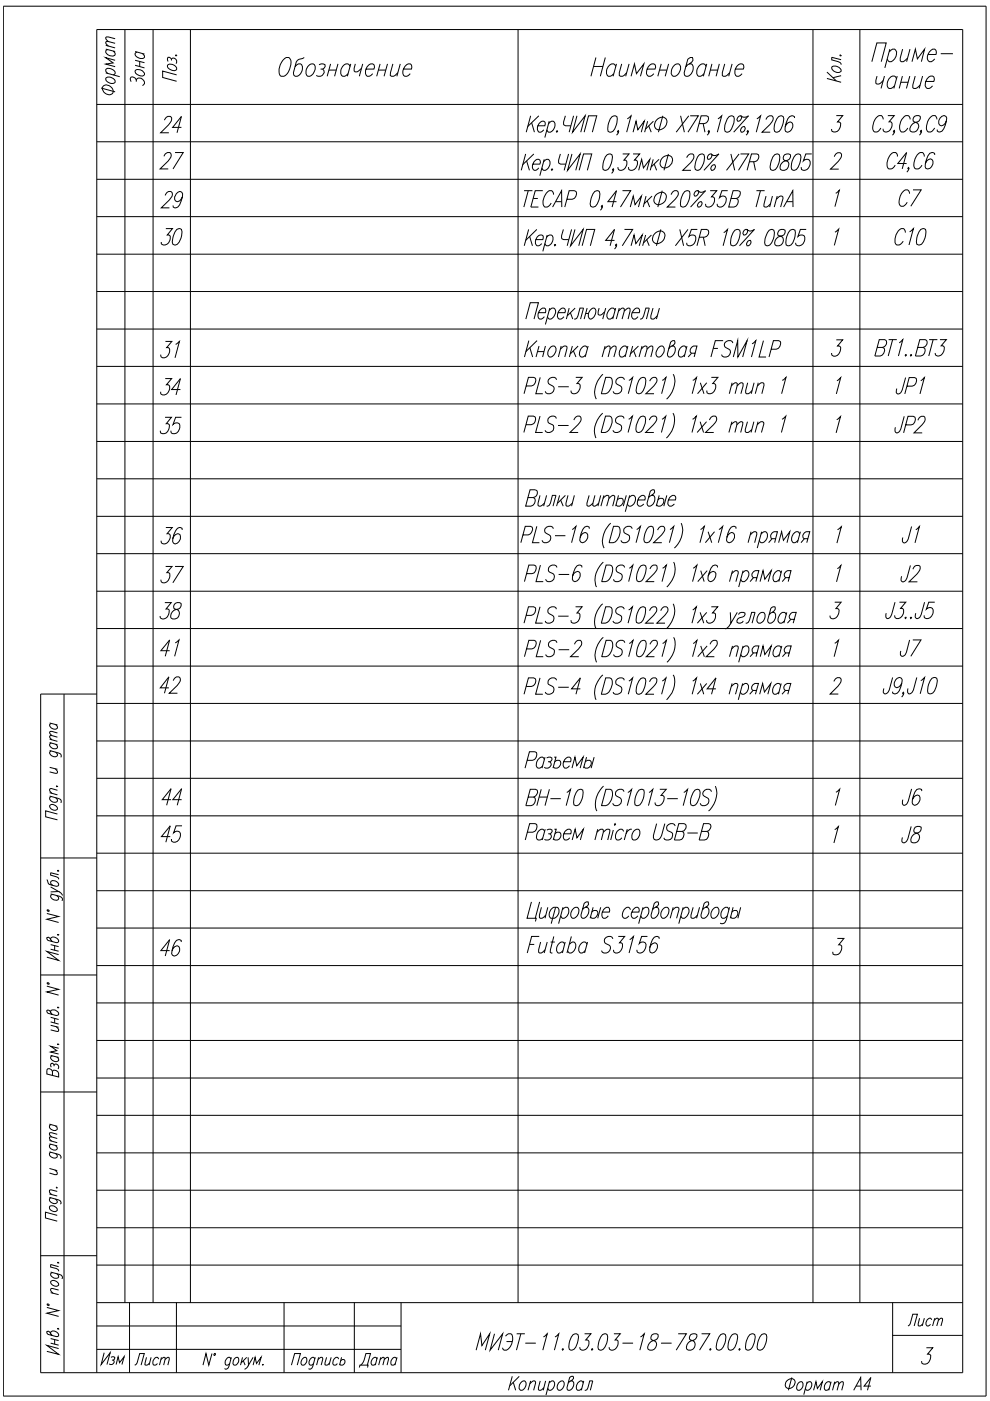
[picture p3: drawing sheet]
<svg xmlns="http://www.w3.org/2000/svg" width="210mm" height="297mm" viewBox="0 0 210 297" stroke-linecap="round" stroke-linejoin="round" font-family="sans-serif">
<defs><g id="words">
<g font-size="7.5">
<text x="57.9" y="17.3">Обозначение</text>
<text x="124.2" y="17.3">Наименование</text>
</g>
<g font-size="7.1">
<text x="32.8" y="29.3">24</text>
<text x="32.8" y="37">27</text>
<text x="32.8" y="53.3">30</text>
<text x="188.4" y="53.3">C10</text>
<text x="32.8" y="77.3">31</text>
<text x="110.1" y="76.9">Кнопка тактовая FSM1LP</text>
<text x="32.8" y="85">34</text>
<text x="188.7" y="84.7">JP1</text>
<text x="32.8" y="93.1">35</text>
<text x="188.4" y="93.1">JP2</text>
<text x="190.1" y="116.4">J1</text>
<text x="32.8" y="124.9">37</text>
<text x="189.8" y="124.5">J2</text>
<text x="32.8" y="140.4">41</text>
<text x="189.8" y="140.4">J7</text>
<text x="32.8" y="148.2">42</text>
<text x="33.2" y="171.8">44</text>
<text x="33.2" y="179.9">45</text>
<text x="190.1" y="179.9">J8</text>
<text x="32.8" y="203.9">46</text>
</g>
<g font-size="6.6">
<text x="32.8" y="45.2">29</text>
<text x="189.4" y="44.8">C7</text>
<text x="32.8" y="116.4">36</text>
<text x="32.8" y="132.3">38</text>
<text x="190.1" y="171.8">J6</text>
</g>
<g font-size="6.2">
<text x="31.4" y="19.4" transform="rotate(-90 31.4 19.4)">Зона</text>
<text x="184.5" y="20.1">чание</text>
<text x="20.1" y="290.7">Изм</text>
<text x="74.8" y="291">Дата</text>
</g>
<g font-size="5.7">
<text x="191.2" y="282.2">Лист</text>
<text x="27.2" y="290.7">Лист</text>
</g>
</g></defs>
<g fill="none" stroke="#000" stroke-width=".21">
<path d="M26.5 6.3v269.9M32.5 6.3v269.9M40.4 6.3v269.9M109.8 6.3v269.9M172.4 6.3v269.9M182.3 6.3v269.9M20.5 38h183.6M20.5 30.1h183.6M20.5 22.1h183.6M20.5 53.9h183.6M20.5 45.9h183.6M20.5 77.7h183.6"/>
<path d="M20.5 69.8h183.6M20.5 61.8h183.6M20.5 93.6h183.6M20.5 85.6h183.6M20.5 117.4h183.6M20.5 109.5h183.6M20.5 101.5h183.6M20.5 133.3h183.6M20.5 125.3h183.6M13.6 147.2v143.8M20.5 157.1h183.6M20.5 149.1h183.6"/>
<path d="M20.5 141.2h183.6M20.5 147.2h-11.9v143.8h195.5v-284.7h-183.6v284.7M20.5 173h183.6M20.5 165h183.6M8.6 181.9h11.9M20.5 196.8h183.6M20.5 188.8h183.6M20.5 180.9h183.6M8.6 206.7h11.9M20.5 212.6h183.6M20.5 204.7h183.6M8.6 231.5h11.9"/>
<path d="M20.5 236.5h183.6M20.5 228.6h183.6M20.5 220.6h183.6M20.5 252.3h183.6M20.5 244.4h183.6M8.6 266.2h11.9M20.5 276.2h183.6M20.5 268.2h183.6M20.5 260.3h183.6M27.5 276.2v14.8M37.4 276.2v14.8M60.2 276.2v14.8"/>
<path d="M75.1 276.2v14.8M85 276.2v14.8M189.3 276.2v14.8M20.5 286.1h64.5M189.3 283.1h14.8"/>
</g>
<path d="M.7 1.3h208.4v294.7h-208.4zM20.5 281.1h64.5" fill="none" stroke="#000" stroke-width=".21"/>
<g fill="none" stroke="#000" stroke-width=".21">
<path d="M21.4 18.7l3 .8M21.9 18.3a1.33 1.33 0 0 1 1.5 0 1.33 1.33 0 0 1 .5 1.5 1.31 1.31 0 0 1-1.6 0 1.31 1.31 0 0 1-.4-1.5zM22.4 16.6a1.27 1.27 0 0 1 2 .8 1.27 1.27 0 0 1-2-.8zM22.4 15.5l3 .8M22.4 10.4l2 .5M22.4 9.6l2 .6M22.8 15.6l-.4-.5v-.3a1.27 1.27 0 0 1 2 .8l-.4 .3M22.8 10.5l-.4 .3a1.23 1.23 0 0 0 2 .8v-.3l-.4-.5M24.4 12.8l-2-.6 1.6 1.1-1.6 .3 2 .5M24.4 9.2l-1.9-.4-.1 .3 .6 .7M24.4 8.2l-1.9-.4-.1 .4 .6 .6M35.6 13.7a1.3 1.3 0 0 1 1.9 1 1.25 1.25 0 0 1-2-.8z"/>
<path d="M36.4 12.5a.69 .69 0 0 1 .9 .1 .69 .69 0 0 1 0 .9M36.4 12.8a.61 .61 0 0 0-.8-.7l-.1 .3 .1 .6M37.2 11.7l.3 .1zM37.5 15.9l-3-.8v1.3l3 .8M175.3 15.3l2 1.8M175.3 16.6l3 .8M176.5 14.1a1.38 1.38 0 0 1 1.8 1 1.27 1.27 0 0 1-2-.8zM178 11.7l.2-.1 .1 .2zM178.3 12.7l-2-.6v.6l1.9 .6 .1 .4M178.3 16l-1.7 .5M184.9 13.1l1-4h2l-1.1 4M188.5 11l.8-.6h.4a1.66 1.66 0 0 1-.4 2.5l-.3 .2h-.5l-.4-.6"/>
<path d="M188.7 10.4l-1.1 4M191.4 10.4l-.5 1.9v.6l.2 .2h.4l.9-.8M192.9 10.4l-.7 2.7M193.4 13.1l.7-2.7 .4 2.1 1.5-2.1-.6 2.7M196.8 11.6h1.6a.73 .73 0 0 0 .1-.8 .73 .73 0 0 0-.7-.4 1.92 1.92 0 0 0-1 2.5l.2 .2h.5l.7-.6M199.5 11.4h2.5M10.5 159.1l2.3 .7 .2 .3-.1 .5M10.5 157.4l1.7 .5M10.5 156.7l1.7 .5M10.5 153.3l1.7 .4M10.9 159.2l-.4 .3a1.01 1.01 0 0 0 1.7 .7v-.3l-.4-.4M10.9 157.5l-.2 .1a.86 .86 0 0 0 .2 1 .86 .86 0 0 0 .9 .2l.4-.3v-.3l-.4-.4"/>
<path d="M10.9 153.4l-.4 .2a1.01 1.01 0 0 0 1.7 .7v-.2l-.4-.5M12.2 156.3l-1.5-.3-.2 .3 .5 .5M12.2 155.4l-1.5-.3-.2 .3 .5 .6M10.5 168.8l2.3 .7 .2 .3-.1 .4M10.5 168.1l1.7 .4M10.5 162.7l1.7 .4M10.7 170.7a1.08 1.08 0 0 1 1.5 .8 1.01 1.01 0 0 1-1.7-.7zM10.9 168.9l-.2 .1a.86 .86 0 0 0 .2 .9 .86 .86 0 0 0 .9 .2l.4-.3v-.2l-.4-.5M11.7 163l.5 .5-.1 .5-1.6-.3M11.9 166.7l.3 .1zM12.2 172.6l-2.5-.7v1.3l2.5 .6M12.2 167.6l-1.5-.4-.2 .4 .5 .6"/>
<path d="M9.9 193.7l2.5 .6-2.5 .6 2.5 .7M9.9 186.5l.4 .9 .2 .1 1.4 .4 .5-.2a1.02 1.02 0 0 0-.6-.9 1.02 1.02 0 0 0-1.1 .2v.2l.4 .5M10.1 192.9l.3 .1v.2l-.3-.1zM10.7 199.2v-.3a1.05 1.05 0 0 1 1.7 .7l-.5 .3-1.7-.5-.3-.3 .2-.3a.78 .78 0 0 1 .8 .6l.2 .2M10.7 189.5l2.3 .7 .2 .3-.1 .5M10.7 188l1.7 1-1.7 .1M11.1 189.7l-.4 .2a1.02 1.02 0 0 0 .7 .9 1.02 1.02 0 0 0 1-.2v-.3l-.3-.4M12.2 198.2h.2zM12.2 184.6l.2 .1zM12.4 189l.5 .3 .3 .6M12.4 185.5l-1.7-.5v.5l1.6 .6 .1 .3M9.9 209.1l2.5 .7-2.5 .5 2.5 .7"/>
<path d="M10.1 208.4h.3v.3l-.3-.1zM10.7 214.6v-.2a1.02 1.02 0 0 1 1.1-.2 1.02 1.02 0 0 1 .6 .9l-.5 .2-1.7-.5-.3-.3 .2-.3a.77 .77 0 0 1 .8 .6l.2 .3M10.7 217.4l1.7 .4M10.7 215.7l1.7 .5M10.7 216.7l1.7 .4M10.7 200.3l1.7 .4M10.7 201.3l1.7 .4M11.6 200.5v1M11.6 215.9v1M11.9 217.7l.5 .6-.1 .4-1.6-.3M12.2 213.6l.2 .1zM12.4 202.4l-2.5-.7 2.5 1.9-2.5-.7"/>
<path d="M10.5 238.3l1.6 .5M10.7 223.8l1.7 .4M10.8 238.5h-.2a.95 .95 0 0 0 .4 1 .95 .95 0 0 0 1.1-.1v-.3l-.3-.4M11.1 227.2l-.4-.5a.47 .47 0 0 0-.8 .2v.8l2.5 .6v-.7a.87 .87 0 0 0-1.2-.6l-.1 1M11.1 223.9l-.4 .2a1.05 1.05 0 0 0 1.7 .7v-.3l-.3-.4M11.5 225.8a.6 .6 0 0 1 .8 0 .6 .6 0 0 1 0 .9M11.5 226.1a.49 .49 0 0 0-.6-.6l-.2 .2 .2 .6M12.2 221.4h.2zM12.4 222.3l-1.7-.5 1.4 1-1.4 .3 1.7 .4M10.5 253.9l1.8 .5a.72 .72 0 0 1 .6 .7l-.1 .2M10.5 244.2l1.8 .5a.72 .72 0 0 1 .6 .8l-.1 .1M10.5 253.2l1.6 .4"/>
<path d="M10.5 247.7l1.6 .5M10.5 242.5l1.6 .5M10.5 241.8l1.6 .5M10.6 255.7a1.1 1.1 0 0 1 1.5 .9 .95 .95 0 0 1-1.1 .1 .95 .95 0 0 1-.4-1zM10.8 254l-.2 .1a.93 .93 0 0 0 .4 1 .93 .93 0 0 0 1.1-.2v-.2l-.3-.5M10.8 244.3l-.2 .1a.93 .93 0 0 0 .4 1 .93 .93 0 0 0 1.1-.1v-.3l-.3-.4M10.8 242.6l-.2 .1a.95 .95 0 0 0 .5 1 .95 .95 0 0 0 1-.1v-.3l-.3-.4M11.6 248.1l.5 .5-.1 .4-1.5-.3M11.9 251.8h.2zM12.1 257.7l-2.5-.7v1.2l2.5 .7M12.1 252.6l-1.5-.3-.1 .4 .5 .6M12.1 241.4l-1.5-.4v.6l.4 .3"/>
<path d="M12.1 240.5l-1.5-.3v.5l.4 .3M9.9 277.2l2.5 .7-2.5 .5 2.5 .7M10.1 276.5l.3 .1v.2l-.3-.1zM10.7 271.7a1.05 1.05 0 0 1 1.7 .8 1.05 1.05 0 0 1-1.7-.8zM10.7 269.7l1.9 .5a.72 .72 0 0 1 .6 .8l-.1 .1M10.7 274.1l1.7 .4M11.1 269.8l-.4 .2a1.02 1.02 0 0 0 .7 .9 1.02 1.02 0 0 0 1-.1v-.3l-.3-.5M12.2 267.7l.2 .1zM12.4 273.5l-1.5-.3-.2 .4 .5 .6M12.4 268.6l-1.7-.5v.5l1.2 .3 .4 .3 .1 .3M10.7 282.7v-.3a1.05 1.05 0 0 1 1.7 .8l-.1 .1-.4 .1-1.7-.5-.3-.3 .2-.3a.77 .77 0 0 1 .8 .7l.2 .2M10.7 283.8l1.7 .4"/>
<path d="M10.7 284.8l1.7 .4M11.6 284v1M12.2 281.7l.2 .1zM12.4 285.9l-2.5-.7 2.5 1.9-2.5-.6M44.9 287l-.6 2.4-.6-2.4-.7 2.4M45.4 287h.2l.1 .2-.2 .2zM49 288.2l-.3-.4a.99 .99 0 0 0-.9 .6 .99 .99 0 0 0 .2 1l.5-.1 .2-.2M49.1 287.8l-.6 1.9a.72 .72 0 0 1-.7 .6l-.2-.1M49.9 287.9l.5-.1a.93 .93 0 0 1 .1 1.1 .93 .93 0 0 1-1 .4l-.1-.2 .1-.6zM51.4 287.8l-.4 1.6M51.6 288.5l.4 .9M52.3 287.8l-1.2 1.2"/>
<path d="M52.6 287.8l.1 1.6 1-1.6M52.7 289.4l-.3 .5-.6 .4M53.7 289.4l.4-1.6 .3 1.3 1-1.3-.5 1.6M55.7 289.2l.1 .1-.1 .1zM61.8 289.4l.7-2.4h1.2l-.7 2.4M64.1 288.2l.4-.4h.3a.93 .93 0 0 1 .2 1.1 .93 .93 0 0 1-1 .4 1.03 1.03 0 0 1 .1-1.1zM66.7 288.2l-.2-.4a1.03 1.03 0 0 0-.7 1.6h.3l.4-.3M66.8 287.8l-.5 1.9a.72 .72 0 0 1-.7 .6l-.2-.1M67.4 288.2l.6-.4 .4 .1-.3 1.5M67.5 287.8l-.4 1.6M69.2 287.8l-.3 1.5 .4 .1 .6-.4M70.2 287.8l-.4 1.6"/>
<path d="M71.8 288.2l-.3-.4a.99 .99 0 0 0-.8 .6 .99 .99 0 0 0 .2 1l.4-.1 .2-.2M72.2 288.5a.49 .49 0 0 1 .7-.2 .49 .49 0 0 1 .2 .7 .61 .61 0 0 1-.5 .4 .61 .61 0 0 1-.6-.2M72.4 287.8l-.4 1.6M108.6 291.8l-.8 3M108.8 293.1l.5 1.7M110.1 291.8l-2 2M110.4 293.2l.5-.4h.3a1.23 1.23 0 0 1-.8 2 .82 .82 0 0 1-.3-1.2zM112.3 293.4l.8-.6 .4 .1-.4 1.9M112.5 292.8l-.5 2M114.5 292.8l-.3 1.8 .4 .2 .7-.6M115.7 292.8l-.5 2M116.4 293.2l.6-.4h.3a1.23 1.23 0 0 1-.9 2l-.3-.5"/>
<path d="M116.5 292.8l-.7 3M118.4 293.2l.6-.4h.3a1.23 1.23 0 0 1-.8 2 .98 .98 0 0 1-.1-1.6zM121 292.8h.3a1.19 1.19 0 0 1 .2 1.2 1.19 1.19 0 0 1-1 .8l-.3-.6 .6-2.1a.51 .51 0 0 1 .8-.2 1 1 0 0 1-.8 1l-.3 .3M123.7 293.2l-.4-.4a1.23 1.23 0 0 0-.8 2l.6-.2 .2-.3M123.8 292.8l-.5 2M124 294.8l.4-.2 .6-1.8h.7l-.5 2M166.8 292.8l.3-.2a.87 .87 0 0 1 .9-.3 .87 .87 0 0 1 .6 .8 1.25 1.25 0 0 1-1.9 1 1.06 1.06 0 0 1 .1-1.3zM167.9 292.1l-.7 2.7M169.2 293.3l.5-.4h.3a1.1 1.1 0 0 1 .2 1.2 1.1 1.1 0 0 1-1 .7 .73 .73 0 0 1-.2-1zM171.1 293.3l.4-.4h.3a1.1 1.1 0 0 1 .2 1.2 1.1 1.1 0 0 1-.9 .7l-.3-.4M171.1 292.9l-.7 2.8M172.5 294.8l.5-1.9 .3 1.5 1.1-1.5-.5 1.9"/>
<path d="M176.1 293.3l-.1-.2a.88 .88 0 0 0-1.2 .9v.4l.2 .4h.3l.5-.4M176.2 292.9l-.5 1.9M176.9 293.5l.6-.6 .3 .2-.3 1.7M177 292.9l-.5 1.9M177.8 293.5l.7-.6 .3 .2-.3 1.7M181 294.8l1.5-2.7 .1 2.7M181.5 293.9h1M184.6 293.9h-1.4l1.4-1.8-.7 2.7"/>
</g>
<!-- layer: 0 -->
<g fill="none" stroke="#000" stroke-width=".21">
<path d="M111.4 32.6l-.9 3.5M111.7 34.1l.6 2M112.5 24.6l-.9 3.4M112.7 26l.6 2M113 34.8h1.5a.62 .62 0 0 0 0-.7 .62 .62 0 0 0-.6-.3 1.49 1.49 0 0 0-.6 2.3h.3l.6-.5M113.2 32.6l-2.4 2.3M114 26.7h1.5a.66 .66 0 0 0-.2-1 1.42 1.42 0 0 0-1.2 .8 1.42 1.42 0 0 0 .2 1.5h.4l.6-.5M114.2 24.6l-2.3 2.2M115.3 34.3l.6-.5h.3a1.4 1.4 0 0 1 .3 1.5 1.4 1.4 0 0 1-1.2 .8l-.4-.5M115.4 33.8l-.9 3.5M116.3 26.2l.7-.5h.3a1.4 1.4 0 0 1 .2 1.5 1.4 1.4 0 0 1-1.2 .8l-.4-.5M116.4 25.7l-.9 3.5"/>
<path d="M116.9 35.9l.2-.1 .1 .1-.2 .2zM118.1 27.7l.1 .2-.1 .1-.1-.1zM118.8 32.6l-.4 1.4 .1 .6 .4 .2h1.1M119.9 24.6l-.4 1.8 .4 .3h1.1M120.6 32.6l-1 3.5M121.3 32.6l-1 3.5 2.7-3.5-.9 3.5M121.6 24.6l-.9 3.4M122.3 24.6l-.9 3.4 2.7-3.4-1 3.4M122.8 36.1l.9-3.5h1.8l-1 3.5M123.9 28l.9-3.4h1.7l-.9 3.4M128.7 32.8l.4-.2 .6 .2a3.8 3.8 0 0 1-.8 3.1l-.4 .2-.6-.2a3.8 3.8 0 0 1 .8-3.1zM129.8 24.7l.4-.1 .6 .1a3.8 3.8 0 0 1-.9 3.2l-.4 .1-.6-.1a3.8 3.8 0 0 1 .9-3.2z"/>
<path d="M130.1 35.9l-.2 .2v-.2l.1-.1a.83 .83 0 0 1-.3 .9M131.2 27.9l-.2 .1-.1-.1 .2-.2a.83 .83 0 0 1-.4 1M132 32.6h1.4l-1.1 1.4h.4a1.4 1.4 0 0 1-1.3 2.1l-.3-.2-.1-.5M133 25.2l.8-.6-.9 3.4M134.2 28l.7-2.3 .3 1.8 1.4-1.8-.6 2.3M134.2 32.6h1.4l-1.1 1.4 .6 .1a1.36 1.36 0 0 1-.3 1.5 1.36 1.36 0 0 1-1.5 .3v-.5M135.4 36.1l.6-2.3 .4 1.8 1.4-1.8-.7 2.3M137.3 25.7l-.6 2.3M137.5 26.7l.6 1.3M138.5 33.8l-.6 2.3M138.5 25.7l-1.6 1.6M138.7 34.8l.5 1.3"/>
<path d="M139.1 25.5a1.27 1.27 0 0 1 2.3 0 1.64 1.64 0 0 1-2.3 1.8 1.22 1.22 0 0 1 0-1.8zM139.7 33.8l-1.7 1.6M140.3 33.6a1.31 1.31 0 0 1 2.3 0 1.64 1.64 0 0 1-2.3 1.8l-.1-.1a1.32 1.32 0 0 1 .1-1.7zM140.5 24.6l-.9 3.4M141.7 32.6l-.9 3.5M144.3 24.6l.8 3.4M145.6 33.4l.1-.1a.95 .95 0 0 1 1.4-.5 1.36 1.36 0 0 1-.6 1.7l-1.7 1.6h1.7M146 24.6l-2.6 3.4M146.3 24.6h1.8l-2.2 3.4M148.2 26.2h1.1a1.1 1.1 0 0 0 .8-1.5l-.3-.1h-1.1l-1 3.4M148.3 32.8l.4-.2 .6 .2a3.1 3.1 0 0 1-1.3 3.3l-.6-.2a3.8 3.8 0 0 1 .9-3.1zM149.1 26.2l.4 1.8"/>
<path d="M150.4 27.9l-.2 .1-.1-.1 .2-.2a.83 .83 0 0 1-.4 1M150.8 32.6a.78 .78 0 0 1-.7 1.2 .73 .73 0 0 1 .2-1 .73 .73 0 0 1 1 .2h.4l.7-.4-3.1 3.5M151 35.1l.5-.2a.76 .76 0 0 1 .1 .8 .76 .76 0 0 1-.7 .4l-.2-.3zM152.2 25.2l.8-.6-.9 3.4M154.6 24.7l.4-.1 .6 .1a3.5 3.5 0 0 1-.9 3.2l-.4 .1-.6-.1a3.4 3.4 0 0 1 .9-3.2zM155 32.6l.8 3.5M156.7 32.6l-2.7 3.5M157 32.6h1.7l-2.1 3.5M157.1 24.6a.74 .74 0 0 1 0 .7 .74 .74 0 0 1-.7 .4 .67 .67 0 0 1 0-.9 .67 .67 0 0 1 .9-.1 1.27 1.27 0 0 0 1.4-.1l-3.1 3.4M157.3 27l.5-.2a.76 .76 0 0 1 .1 .8 .76 .76 0 0 1-.7 .4l-.2-.3zM158.7 27.9l-.2 .1-.1-.1 .2-.2a.83 .83 0 0 1-.4 1M158.9 34.3h1.1a1.1 1.1 0 0 0 .8-1.5l-.3-.2h-1.2l-.9 3.5"/>
<path d="M159.8 34.3l.4 1.8M160.5 25.2l.8-.6-1 3.4M162.4 25.4l.1-.2a.82 .82 0 0 1 .6-.6 .82 .82 0 0 1 .8 .2 1.58 1.58 0 0 1-.6 1.6l-1.7 1.6h1.7M164.2 32.8l.5-.2 .5 .2a3.6 3.6 0 0 1-.8 3.1l-.4 .2-.6-.2a3.8 3.8 0 0 1 .8-3.1zM165.1 24.7l.4-.1 .6 .1a3.8 3.8 0 0 1-.9 3.2l-.4 .1-.6-.1a3.4 3.4 0 0 1 .9-3.2zM166.4 32.8a.78 .78 0 0 0-.1 1.2 1.1 1.1 0 0 1 .9 1.3 1.1 1.1 0 0 1-1.4 .8l-.3-.2a1.34 1.34 0 0 1 1-1.8 1.06 1.06 0 0 0 1.1-1.3l-.4-.2zM168.5 25l-.1-.3-.3-.1-.7 .1a3.9 3.9 0 0 0-.8 3.2l.3 .1a1.22 1.22 0 0 0 1.1-.8 1.22 1.22 0 0 0-.4-1.3 1.26 1.26 0 0 0-1.1 .9M168.7 32.8l.4-.2 .6 .2a3.8 3.8 0 0 1-.8 3.1l-.5 .2-.5-.2a3.5 3.5 0 0 1 .8-3.1zM172.1 32.6h-1.3l-.5 1.5a.83 .83 0 0 1 1.5 .2 1.38 1.38 0 0 1-1.8 1.6l-.1-.5M176.9 33.2v-.1a.82 .82 0 0 1 .7-.7 .82 .82 0 0 1 .8 .3 1.77 1.77 0 0 1-.7 1.5l-1.6 1.7h1.7M177.3 24.5h1.4l-1.1 1.4 .6 .1a1.38 1.38 0 0 1-.3 1.5 1.38 1.38 0 0 1-1.5 .4l-.1-.6M187.3 25.3l-.2-.6a.98 .98 0 0 0-1.6 .6 1.99 1.99 0 0 0-.1 2.7 1.18 1.18 0 0 0 1.4-.9"/>
<path d="M188.2 24.5h1.4l-1.1 1.3h.4a1.4 1.4 0 0 1-1.3 2.2l-.2-.2-.2-.5M189.7 27.8l-.2 .2-.1-.2 .2-.2a.9 .9 0 0 1-.4 1.1M190.3 33.2l-.2-.7a1 1 0 0 0-1.6 .7 2.06 2.06 0 0 0 0 2.6 1.18 1.18 0 0 0 1.3-.8M192.2 34.7h-1.8l1.8-2.4-.9 3.5M192.7 35.7l-.1 .1-.1-.1 .1-.2a.87 .87 0 0 1-.3 1M193 25.3l-.2-.6a.84 .84 0 0 0-1.3 .3 2.33 2.33 0 0 0-.4 3 1.27 1.27 0 0 0 1.4-.9M193.9 24.7a.73 .73 0 0 0-.1 1.1 1.11 1.11 0 0 1 1 1.4 1.11 1.11 0 0 1-1.4 .8l-.4-.2a1.57 1.57 0 0 1 1.5-2 .96 .96 0 0 0 .6-1.1l-.3-.2zM195.4 27.8l-.2 .2-.1-.2 .2-.2a.9 .9 0 0 1-.4 1.1M196 33.2l-.2-.7a.97 .97 0 0 0-1.5 .7 1.91 1.91 0 0 0-.1 2.6 1.16 1.16 0 0 0 1.3-.8M198.2 32.9l-.1-.4-.5-.2a2.58 2.58 0 0 0-1.4 2.4l.1 1a1.14 1.14 0 0 0 1.4-.6 1.14 1.14 0 0 0-.4-1.4 1.26 1.26 0 0 0-1.1 1M198.7 25.3l-.3-.6a.98 .98 0 0 0-1.5 .6 1.99 1.99 0 0 0-.1 2.7 1.27 1.27 0 0 0 1.4-.9M200.6 25.7a1.02 1.02 0 0 1-1.4 .8 1.34 1.34 0 0 1 1-2l.4 .2 .1 .3a5 5 0 0 1-1 2.8l-.7 .2-.3-.2v-.3"/>
<path d="M111.1 40.4h1.8M112 40.4l-.9 3.5M112.1 48.6l-.9 3.5M112.3 50.1l.6 2M113.1 42.1h.9M113.6 50.8h1.5a.63 .63 0 0 0-.2-1 1.4 1.4 0 0 0-1.2 .9 1.4 1.4 0 0 0 .2 1.4h.3l.7-.5M113.8 48.6l-2.4 2.4M115.1 40.4h-1.6l-.9 3.5h1.6M115.9 50.3l.3-.3 .7-.2a1.37 1.37 0 0 1 .2 1.5 1.37 1.37 0 0 1-1.2 .8l-.4-.5M116 49.8l-.9 3.5M117.2 43.9l1.9-3.5v3.5M117.4 41.3l-.2-.7a.97 .97 0 0 0-1.6 .7 2.04 2.04 0 0 0-.1 2.6 1.27 1.27 0 0 0 1.4-.8"/>
<path d="M117.5 51.9l.2-.1 .1 .1-.2 .2zM117.8 42.8h1.3M119.5 48.6l-.4 1.4 .1 .6 .3 .2h1.1M120.2 42.2h1.1a1.2 1.2 0 0 0 .8-1.6l-.3-.2h-1.1l-1 3.5M121.2 48.6l-.9 3.5M121.9 48.6l-.9 3.5 2.6-3.5-.9 3.5M123.4 52.1l1-3.5h1.7l-.9 3.5M126.1 40.6l.4-.2 .6 .2a3.6 3.6 0 0 1-.8 3.1l-.5 .2-.5-.2a3.8 3.8 0 0 1 .8-3.1zM127.7 43.7l-.1 .2-.1-.2 .2-.1a.9 .9 0 0 1-.4 1M130.3 51h-1.9l1.9-2.4-.9 3.5M130.7 42.8h-1.8l1.8-2.4-.9 3.5M130.8 51.9l-.2 .2-.1-.2 .2-.1a.9 .9 0 0 1-.4 1"/>
<path d="M132 40.4h1.7l-2.1 3.5M132.4 48.6h1.7l-2.2 3.5M133.6 43.9l.7-2.3 .3 1.8 1.4-1.8-.6 2.3M133.8 52.1l.6-2.3 .4 1.8 1.4-1.8-.7 2.3M136.9 49.8l-.6 2.3M137 41.6l-.6 2.3M137.1 50.8l.6 1.3M137.2 42.6l.5 1.3M138.1 49.8l-1.6 1.7M138.2 41.6l-1.6 1.6M139 41.4a1.31 1.31 0 0 1 2.3 0 1.63 1.63 0 0 1-2.2 1.8l-.3-.1a1.32 1.32 0 0 1 .2-1.7zM139.1 49.3a1.1 1.1 0 0 1 1.1-.3 1.1 1.1 0 0 1 .8 1 1.64 1.64 0 0 1-2.2 1.5l-.3-.2a1.43 1.43 0 0 1 .6-2z"/>
<path d="M140.1 48.6l-.9 3.5M140.4 40.4l-.9 3.5M142.3 41.3l.1-.2a.74 .74 0 0 1 .7-.7 .74 .74 0 0 1 .7 .7l-.6 1.1-1.7 1.7h1.7M144.1 48.6l.8 3.5M145.2 40.6l.4-.2 .6 .2a3.8 3.8 0 0 1-.8 3.1l-.5 .2-.6-.2a3.8 3.8 0 0 1 .9-3.1zM145.9 48.6l-2.7 3.5M147.9 48.6h-1.3l-.5 1.5a.88 .88 0 0 1 1.4 .2 1.36 1.36 0 0 1-.4 1.4 1.36 1.36 0 0 1-1.4 .2l-.1-.4M148 40.4a.76 .76 0 0 1-.7 1.2 .74 .74 0 0 1 0-.8 .74 .74 0 0 1 .7-.4 1.04 1.04 0 0 0 1.6 0l-3.2 3.5M148.2 42.9l.5-.1a.74 .74 0 0 1 0 .7 .74 .74 0 0 1-.7 .4l-.1-.3zM148.3 50.3h1.1a1.02 1.02 0 0 0 .7-1.5l-.3-.2h-1.1l-.9 3.5M149.1 50.3l.4 1.8M150.6 40.4h1.4l-1.1 1.3 .5 .2a1.36 1.36 0 0 1-.2 1.5 1.36 1.36 0 0 1-1.5 .3l-.1-.5"/>
<path d="M153.4 49.3l.8-.7-.9 3.5M154.3 40.4h-1.2l-.5 1.5a.83 .83 0 0 1 1.4 .2 1.55 1.55 0 0 1-1.5 1.8l-.3-.2-.2-.5M155 42.1h1.1l.3 .1a1.2 1.2 0 0 1-.8 1.7h-1.1l.9-3.5h1.1l.4 .2a1.11 1.11 0 0 1-.8 1.5M155.8 48.8l.4-.2 .6 .2a3.8 3.8 0 0 1-.8 3.1l-.4 .2-.6-.2a3.8 3.8 0 0 1 .8-3.1zM158.4 48.6a.76 .76 0 0 1 0 .8 .76 .76 0 0 1-.7 .4 .76 .76 0 0 1-.1-.8 .76 .76 0 0 1 .8-.4 1.06 1.06 0 0 0 1.6 0l-3.2 3.5M158.6 51.1l.5-.1a.76 .76 0 0 1-.7 1.1l-.1-.3zM160.4 40.4h1.7M161.2 40.4l-.9 3.5M162.4 41.6l-.4 2.1 .5 .2 .9-.7M163.1 48.8l.4-.2 .6 .2a3.5 3.5 0 0 1-.9 3.1l-.4 .2-.6-.2a3.5 3.5 0 0 1 .9-3.1zM163.8 41.6l-.6 2.3M164.6 42.2l.8-.6 .6 .1v.4l-.5 1.8"/>
<path d="M164.8 41.6l-.6 2.3M165.2 48.8l-.3 .7v.3l.2 .2a1.11 1.11 0 0 1 1 1.3 1.11 1.11 0 0 1-1.4 .8l-.3-.2a1.51 1.51 0 0 1 1.5-1.9 .91 .91 0 0 0 .5-1.2l-.3-.2zM166.1 43.9l2-3.5v3.5M166.8 42.8h1.3M167.5 48.8l.5-.2 .6 .2a3.8 3.8 0 0 1-.9 3.1l-.4 .2-.6-.2a3.8 3.8 0 0 1 .8-3.1zM170.9 48.6h-1.2l-.5 1.5a.88 .88 0 0 1 1.4 .2 1.36 1.36 0 0 1-.4 1.4 1.36 1.36 0 0 1-1.4 .2l-.1-.4M177 49.2l.8-.6-.9 3.4M177.2 41l.8-.7-1 3.5M111.5 67.6l.9-3.4h1.8l-1 3.4M114.2 66.3h1.4a.63 .63 0 0 0 .1-.7 .63 .63 0 0 0-.7-.3 1.51 1.51 0 0 0-.6 2.3h.4l.6-.5M116.4 65.8l.6-.5h.4a1.43 1.43 0 0 1-.6 2.3h-.4l-.3-.5M116.6 65.3l-1 3.5"/>
<path d="M118.3 66.3h1.5a.63 .63 0 0 0 0-.7 .63 .63 0 0 0-.6-.3 1.66 1.66 0 0 0-.9 2.2l.6 .1 .7-.5M120.7 65.3l-.6 2.3M120.9 66.3l.5 1.3M121.7 67.6l.6-.1 .7-2.2h.7l-.6 2.3M121.9 65.3l-1.6 1.7M124.2 66.5h.6a1.43 1.43 0 0 1 1.2-1.2 1.48 1.48 0 0 1-.7 2.3h-.2a.95 .95 0 0 1-.3-1.1M124.5 65.3l-.6 2.3M127 65.3l-.2 .8v.5l.2 .2 .7-.2 .5-.5M127.8 79.3a5.1 5.1 0 0 0-1.5 5l.1 .3M128.4 65.3l-.6 2.3M130.4 65.8l-.4-.5a1.53 1.53 0 0 0-1.2 2.2l.6 .1 .6-.5M130.5 65.3l-.6 2.3"/>
<path d="M131.1 66l.8-.7 .5 .2-.5 2.1M131.3 65.3l-.6 2.3M132.4 66l.8-.7 .4 .2-.4 2.1M134 66.3h1.5a.63 .63 0 0 0 0-.7 .63 .63 0 0 0-.6-.3 1.47 1.47 0 0 0-.6 2.3h.4l.6-.5M135.7 67.6l.5-.1 .7-2.2h.8l-.6 2.3M138.5 65.3l-.5 1.7v.5l.6 .1 .7-.6M139.8 65.3l-.6 2.3M142.7 79.3a4.7 4.7 0 0 1-1.4 5.3M177.3 72.1h1.4l-1.1 1.3 .6 .1a1.57 1.57 0 0 1-1.4 2l-.4-.1-.1-.6M186 73.7h1.1a.91 .91 0 0 0 .8-.7 .91 .91 0 0 0-.3-1h-1.2l-.9 3.5h1.1a1.24 1.24 0 0 0 .8-1.7l-.3-.1M188.4 72h1.7M189.3 72l-1 3.5"/>
<path d="M190.7 72.7l.7-.7-.9 3.5M191.9 75.3l.2-.2 .1 .2-.2 .2zM193 75.3l.2-.2 .1 .2-.2 .2zM194.6 73.7h1.1a.91 .91 0 0 0 .8-.7 .91 .91 0 0 0-.3-1h-1.2l-.9 3.5h1.1a1.17 1.17 0 0 0 .8-1.7l-.3-.1M197 72h1.7M197.9 72l-1 3.5M199.3 72h1.3l-1.1 1.3 .6 .2a1.54 1.54 0 0 1-1.4 2l-.3-.2-.1-.5M111.5 90h1.1a1.17 1.17 0 0 0 .8-1.6l-.3-.2h-1.1l-.9 3.5M111.6 81.8h1.1a1.2 1.2 0 0 0 .8-1.6l-.3-.2h-1.2l-.9 3.5M114.5 88.2l-.9 3.5h1.4M114.5 80l-.9 3.5h1.5M118 88.7a.93 .93 0 0 0-1.4-.3 .93 .93 0 0 0-.2 1.3l.7 .3a.99 .99 0 0 1-.1 1.5 .99 .99 0 0 1-1.4-.3"/>
<path d="M118 80.5a.9 .9 0 0 0-1.3-.4 .9 .9 0 0 0-.2 1.4l.7 .3a.98 .98 0 0 1-.2 1.5 .98 .98 0 0 1-1.4-.3M118.3 90.2h2.3M118.3 82h2.3M121.7 89.1v-.2a.74 .74 0 0 1 .8-.7 .74 .74 0 0 1 .7 .7l-.7 1.1-1.7 1.7h1.8M122.1 80h1.3l-1.1 1.3 .6 .2a1.36 1.36 0 0 1-.2 1.5 1.36 1.36 0 0 1-1.5 .3l-.1-.5M127.8 87.6a4.9 4.9 0 0 0-1.4 5.3M128.4 88.2h.9a1.13 1.13 0 0 1 .5 1.4 2.72 2.72 0 0 1-1.5 2.1h-.8zM128.4 80h.9a1.11 1.11 0 0 1 .5 1.3 2.05 2.05 0 0 1-2.3 2.2zM132.3 88.7a.91 .91 0 0 0-1.3-.3 .91 .91 0 0 0-.2 1.3l.7 .3a.98 .98 0 0 1-.1 1.5 .98 .98 0 0 1-1.5-.3M132.4 80.5a.96 .96 0 0 0-1.2-.4 .96 .96 0 0 0-.5 1.2l.9 .5a.98 .98 0 0 1-.2 1.5 .98 .98 0 0 1-1.4-.3M133.3 88.9l.8-.7-.9 3.5M133.3 80.6l.8-.6-.9 3.5"/>
<path d="M135.8 88.4l.4-.2 .6 .2a3.4 3.4 0 0 1-.9 3.1l-.4 .2-.6-.2a3.5 3.5 0 0 1 .9-3.1zM135.8 80.2l.5-.2 .5 .2a3.6 3.6 0 0 1-.8 3.1l-.4 .2-.6-.2a3.8 3.8 0 0 1 .8-3.1zM137.7 89.1v-.2a.82 .82 0 0 1 .7-.7 .82 .82 0 0 1 .8 .4 1.67 1.67 0 0 1-.7 1.4l-1.6 1.7h1.7M137.8 80.8a.77 .77 0 0 1 .7-.8 .77 .77 0 0 1 .8 .6l-.7 1.2-1.7 1.7h1.8M140.4 88.9l.8-.7-1 3.5M140.4 80.6l.8-.6-.9 3.5M142.7 87.6a4.8 4.8 0 0 1-1.4 5.3M146.8 88.9l.8-.7-.9 3.5M146.9 80.6l.8-.6-.9 3.5M148.4 89.4l.8 2.3M148.5 81.2l.8 2.3M149.8 89.4l-2 2.3"/>
<path d="M149.8 81.2l-1.9 2.3M150.4 89.1l.1-.2a.9 .9 0 0 1 1.3-.5 1.24 1.24 0 0 1-.5 1.6l-1.7 1.7h1.7M150.8 80h1.4l-1.1 1.3 .6 .2a1.36 1.36 0 0 1-.3 1.5 1.36 1.36 0 0 1-1.5 .3l-.1-.5M155 90l.8-.6 .4 .2-.4 2.1M155.1 81.8l.8-.6 .4 .1-.4 2.2M155.2 89.4l-.7 2.3M155.2 81.2l-.6 2.3M156.2 90l.8-.6 .5 .2-.5 2.1M156.3 81.8l.8-.6 .5 .1v.5l-.5 1.7M158.5 89.4l-.5 2.1 .6 .2 .8-.6M158.5 81.2l-.4 2.1 .2 .2h.4l.8-.7M159.8 89.4l-.6 2.3"/>
<path d="M159.9 81.2l-.6 2.3M160.6 90l.7-.6 .6 .2-.5 2.1M160.6 81.8l.8-.6h.4l.2 .1v.4l-.5 1.8M160.7 89.4l-.6 2.3M160.8 81.2l-.7 2.3M165.8 88.9l.8-.7-.9 3.5M165.8 80.6l.9-.6-1 3.5M177.4 89l.8-.7-.9 3.5M177.4 80.7l.9-.6-1 3.4M110.9 113.4h1.1a1.28 1.28 0 0 0 .8-1.6l-.3-.2h-1.1l-1 3.5M111.9 105.5h1.2l.3 .2a1.17 1.17 0 0 1-.8 1.6h-1.2l1-3.5h1.1a.87 .87 0 0 1 .4 1 .87 .87 0 0 1-.8 .7M113.8 111.6l-.9 3.5h1.5"/>
<path d="M114.5 105l-.4 2.1 .5 .2 .8-.6M114.6 119.8l-.9 3.5h1.5M115.9 107.3l.5-.2 .3-.4 .4-1.7h.8l-.7 2.3M115.9 105l-.6 2.3M117.3 112.1a.92 .92 0 0 0-1.3-.4 .92 .92 0 0 0-.2 1.4l.6 .3a.97 .97 0 0 1 0 1.5 .97 .97 0 0 1-1.5-.3M117.7 113.6h2.2M118.6 105l-.6 2.3M118.9 106l.5 1.3M119.9 105l-1.7 1.7M120.4 105l-.4 2.1 .2 .2h.4l.8-.6M121.3 112.3l.8-.7-.9 3.5M121.8 105l-.6 2.3"/>
<path d="M124.9 105l-.5 2.1 .5 .2 .8-.6M125 112.1l-.1-.3-.5-.2a2.58 2.58 0 0 0-1.4 2.3l-.1 .7 .2 .3 .3 .2a1.36 1.36 0 0 0 1-2l-.3-.2a1.26 1.26 0 0 0-1.1 1M126.1 105l-.4 2.1 .4 .2 .8-.6M127.4 105l-.6 2.3M127.8 105.7l.8-.7 .5 .2-.5 2.1M127.9 119.2a4.8 4.8 0 0 0-1.4 5.3M128 105l-.6 2.3M128.5 119.8h.9a1.02 1.02 0 0 1 .5 1.4 2.05 2.05 0 0 1-2.3 2.1zM129.1 105.7l.8-.7 .4 .2-.4 2.1M129.5 110.9a5.1 5.1 0 0 0-1.6 5l.2 .3M130.1 111.6h.9a1.11 1.11 0 0 1 .5 1.3 2.05 2.05 0 0 1-2.4 2.2zM130.9 106a.67 .67 0 0 1 .8-.4 .67 .67 0 0 1 .5 .7 .95 .95 0 0 1-1.5 .8l-.1-.1"/>
<path d="M131.1 105l-.6 2.3M132.8 105l-.6 2.3M133.4 105.5l.6-.5h.4a1.37 1.37 0 0 1 .2 1.5 1.37 1.37 0 0 1-1.2 .8l-.4-.5M133.5 105l-.9 3.5M134.1 112.1a.91 .91 0 0 0-1.4-.4 .91 .91 0 0 0-.2 1.4l.7 .3a.98 .98 0 0 1-.1 1.5 .98 .98 0 0 1-1.5-.3M135 112.3l.8-.7-.9 3.5M135.2 106h1.5a.61 .61 0 0 0 .1-.7 .61 .61 0 0 0-.7-.3 1.63 1.63 0 0 0-.8 2.1 .8 .8 0 0 0 1.2-.3M135.9 120l.4-.2 .6 .2a3.9 3.9 0 0 1-.9 3.1l-.4 .2-.5-.2a3.6 3.6 0 0 1 .8-3.1zM137.5 111.8l.4-.2 .6 .2a3.6 3.6 0 0 1-.8 3.1l-.5 .2-.6-.2a3.8 3.8 0 0 1 .9-3.1zM138.1 105h.4a1.4 1.4 0 0 1 .2 1.5 1.4 1.4 0 0 1-1.2 .8l-.3-.6 .7-2.5 .4-.4h.4l.1 .2a1.12 1.12 0 0 1-1 1.2l-.3 .3M139.4 112.4l.1-.1a.74 .74 0 0 1 .7-.7 .74 .74 0 0 1 .8 .7l-.7 1.1-1.7 1.7h1.7M139.5 106a.67 .67 0 0 1 .8-.4 .67 .67 0 0 1 .4 .7 .95 .95 0 0 1-1.4 .8l-.1-.1"/>
<path d="M139.8 105l-.7 2.3M141.4 105l-.7 2.3M141.7 106h1.5a.61 .61 0 0 0 0-.7 .61 .61 0 0 0-.6-.3 1.63 1.63 0 0 0-.8 2.1 .8 .8 0 0 0 1.2-.3M142.1 112.3l.8-.7-1 3.5M142.8 119.2a4.7 4.7 0 0 1-1.4 5.3M144.4 110.9a4.9 4.9 0 0 1-1.4 5.3M148.5 112.3l.8-.7-.9 3.5M150.1 112.7l.8 2.4M151.5 112.7l-2 2.4M152.4 112.3l.8-.7-.9 3.5M156.1 112.1l-.1-.3-.5-.2a2.58 2.58 0 0 0-1.4 2.3l-.1 .7 .2 .3 .3 .2a1.36 1.36 0 0 0 1.1-2l-.4-.2a1.26 1.26 0 0 0-1.1 1M159.1 113.4l.8-.7 .5 .2 .1 .3-.5 1.9"/>
<path d="M159.2 112.7l-.6 2.4M161.4 113.2l.6-.5h.3a1.39 1.39 0 0 1 .3 1.5 1.39 1.39 0 0 1-1.2 .9l-.4-.5M161.5 112.7l-.9 3.5M163.7 114.2l-.7 .9M164.5 114.2l-1-.1a1 1 0 0 1 .6-1.4h.7l-.6 2.4M165.1 115.1l.6-2.4 .4 1.9 1.4-1.9-.6 2.4M169.5 113.2l-.3-.5a1.43 1.43 0 0 0-1 2.4h.4l.6-.5M169.7 112.7l-.6 2.4M170.5 114.2l-.7 .9M171.3 114.2h-.8a.82 .82 0 0 1-.3-.9 .82 .82 0 0 1 .7-.6h.8l-.6 2.4M177.6 112.3l.8-.6-1 3.4M111.5 130.5h1.1a1.22 1.22 0 0 0 .9-1.7l-.4-.1h-1.1l-.9 3.4"/>
<path d="M111.6 121.6h1.2a1.17 1.17 0 0 0 .8-1.6l-.4-.2h-1.1l-.9 3.5M111.7 137.6h1.1a1.17 1.17 0 0 0 .8-1.7l-.3-.1h-1.2l-.9 3.4M114.5 128.7l-.9 3.4h1.4M114.6 135.8l-.9 3.4h1.5M118 129.2a.9 .9 0 0 0-1.4-.4 .9 .9 0 0 0-.1 1.3l.6 .4a.98 .98 0 0 1 0 1.5 .98 .98 0 0 1-1.5-.3M118.1 120.3a.93 .93 0 0 0-1.4-.4 .93 .93 0 0 0-.1 1.4l.6 .3a.99 .99 0 0 1-.1 1.5 .99 .99 0 0 1-1.4-.3M118.1 136.3a.91 .91 0 0 0-1.3-.4 .91 .91 0 0 0-.2 1.3l.6 .4a.99 .99 0 0 1-.1 1.5 .99 .99 0 0 1-1.4-.3M118.3 130.6h2.3M118.4 121.8h2.3M118.4 137.8h2.3M121.8 136.6l.1-.2a.9 .9 0 0 1 1.3-.5 .92 .92 0 0 1-.2 1.2l-2 2.1h1.7M122 128.7h1.4l-1.1 1.3 .6 .1a1.35 1.35 0 0 1-.3 1.5 1.35 1.35 0 0 1-1.5 .4v-.5"/>
<path d="M123.4 120.3l-.1-.3-.5-.2a2.58 2.58 0 0 0-1.4 2.3v.7l.4 .5a1.4 1.4 0 0 0 1.1-2 .81 .81 0 0 0-1.2 .3l-.3 .5M127.8 128a4.8 4.8 0 0 0-1.4 5.3M127.9 135.1a4.9 4.9 0 0 0-1.4 5.3M128.4 128.7h.9a1 1 0 0 1 .5 1.3 1.99 1.99 0 0 1-2.3 2.1zM128.5 135.8h.9a1.11 1.11 0 0 1 .5 1.3 2 2 0 0 1-2.3 2.1zM132.4 129.2a.91 .91 0 0 0-1.4-.4 .91 .91 0 0 0-.2 1.3l.7 .4a.99 .99 0 0 1-.1 1.5 .99 .99 0 0 1-1.5-.3M132.4 120.3a.91 .91 0 0 0-1.3-.4 .91 .91 0 0 0-.1 1.4l.6 .3a1.03 1.03 0 0 1 0 1.5 1.03 1.03 0 0 1-1.4 0l-.1-.3M132.5 136.3a.96 .96 0 0 0-1.3-.5 .96 .96 0 0 0-.4 1.3l.8 .5a.99 .99 0 0 1-.1 1.5 .99 .99 0 0 1-1.4-.3M133.3 129.3l.8-.6-.9 3.4M133.4 120.5l.8-.7-.9 3.5M133.4 136.4l.8-.6-.9 3.4M135.8 128.8l.4-.1 .6 .1a3.8 3.8 0 0 1-.8 3.2l-.5 .1-.6-.1a3.8 3.8 0 0 1 .9-3.2z"/>
<path d="M135.9 135.9l.4-.1 .6 .1a3.1 3.1 0 0 1-1.2 3.3l-.6-.1a3.8 3.8 0 0 1 .8-3.2zM137.7 129.5l.1-.2a.9 .9 0 0 1 1.3-.5 .92 .92 0 0 1-.1 1.2l-2.1 2.1h1.7M137.8 120.7l.1-.2a.93 .93 0 0 1 1.4-.5 1.36 1.36 0 0 1-.6 1.6l-1.7 1.7h1.7M137.8 136.6l.1-.2a.82 .82 0 0 1 .6-.6 .82 .82 0 0 1 .8 .3 1.49 1.49 0 0 1-.6 1.5l-1.7 1.6h1.8M140.1 129.5l.1-.2a.9 .9 0 0 1 1.3-.5 .92 .92 0 0 1-.2 1.2l-2 2.1h1.7M140.5 120.5l.8-.7-.9 3.5M140.5 136.4l.8-.6-.9 3.4M142.7 128a4.7 4.7 0 0 1-1.4 5.3M142.8 135.1a4.8 4.8 0 0 1-1.4 5.3M146.9 129.3l.7-.6-.9 3.4M147 120.5l.8-.7-1 3.5M147 136.4l.8-.6-1 3.4"/>
<path d="M148.4 129.8l.8 2.3M148.6 121l.7 2.3M148.6 136.9l.7 2.3M149.8 129.8l-1.9 2.3M149.9 121l-2 2.3M149.9 136.9l-2 2.3M150.6 136.6v-.2a.93 .93 0 0 1 1.4-.5 1.36 1.36 0 0 1-.6 1.7l-1.7 1.6h1.8M150.8 128.7h1.4l-1.1 1.3h.4a1.39 1.39 0 0 1 0 1.4 1.39 1.39 0 0 1-1.3 .7l-.3-.1-.1-.5M152.1 120.3v-.3l-.3-.2-.7 .2a5.3 5.3 0 0 0-1 2.8l.2 .3 .3 .2a1.41 1.41 0 0 0 1-2 .81 .81 0 0 0-1.2 .3l-.3 .5M154.8 129.8l.2 2.3 1.3-2.3M155 132.1a1.61 1.61 0 0 1-1.2 1.2M155.1 121.6l.8-.6 .6 .2v.3l-.5 1.8"/>
<path d="M155.1 137.6l.8-.7 .6 .2v.3l-.4 1.8M155.3 121l-.6 2.3M155.3 136.9l-.6 2.3M156.6 130.3a.97 .97 0 0 1 1.3-.3l.1 .3-.2 .3-1 .4a.78 .78 0 0 0-.5 1 .87 .87 0 0 0 1.3-.3M157.4 121.5l.6-.5h.4a1.43 1.43 0 0 1-.6 2.3h-.4l-.4-.5M157.4 137.4l.4-.3 .6-.2a1.4 1.4 0 0 1 .2 1.5 1.4 1.4 0 0 1-1.2 .8l-.3-.4M157.6 121l-1 3.5M157.6 136.9l-1 3.5M158.1 132.1l.6-.1 .7-2.2h.7l-.6 2.3M159.8 122.5l-.8 .8M159.8 138.4l-.8 .8M160.5 122.5h-.7a.82 .82 0 0 1-.4-.9 .82 .82 0 0 1 .7-.6h.8l-.6 2.3"/>
<path d="M160.5 138.4h-.7l-.3-.1a.95 .95 0 0 1 .7-1.4h.7l-.6 2.3M160.9 130.3l.3-.3 .6-.2a1.37 1.37 0 0 1 .3 1.5 1.37 1.37 0 0 1-1.2 .8 .9 .9 0 0 1-.3-1.3zM161.1 123.3l.7-2.3 .4 1.8 1.3-1.8-.6 2.3M161.2 139.2l.6-2.3 .4 1.9 1.3-1.9-.6 2.3M163.7 129.8h.4a1.37 1.37 0 0 1 .2 1.5 1.37 1.37 0 0 1-1.2 .8l-.2-.1-.1-.5 .6-2.5 .5-.3h.4l.1 .1a1.15 1.15 0 0 1-1 1.2l-.3 .3M165.6 121.5l-.3-.5a1.42 1.42 0 0 0-1.3 .8 1.42 1.42 0 0 0 .2 1.5h.4l.7-.5M165.6 137.4l-.1-.3a1.13 1.13 0 0 0-1.6 1.2v.5a.61 .61 0 0 0 1 .3l.4-.3M165.7 121l-.6 2.3M165.8 136.9l-.7 2.3M166.6 122.5l-.8 .8M166.6 138.4l-.7 .8M166.7 130.3l-.4-.5a1.51 1.51 0 0 0-1.2 2.2l.6 .1 .6-.4"/>
<path d="M166.8 129.8l-.6 2.3M167.3 122.5h-.7l-.2-.2a.89 .89 0 0 1 .6-1.3h.7l-.6 2.3M167.3 138.4h-.7a.82 .82 0 0 1-.3-.8 .82 .82 0 0 1 .7-.7h.8l-.7 2.3M167.7 131.3l-.8 .8M168.4 131.3h-.7a.82 .82 0 0 1-.3-.9 .82 .82 0 0 1 .6-.6h.8l-.6 2.3M177 127.7h1.3l-1.1 1.3 .6 .2a1.57 1.57 0 0 1-1.4 2l-.3-.2-.1-.5M177 136.4l.8-.7-.9 3.5M177.5 120.6l.8-.7-.9 3.5M189.8 127.7l-.8 2.6a.99 .99 0 0 1-.9 .8l-.3-.3 .1-.8M190.7 127.7h1.4l-1.1 1.3h.3a1.39 1.39 0 0 1 .1 1.4 1.39 1.39 0 0 1-1.3 .7l-.3-.1-.1-.5M191.9 131l.2-.2v.2l-.1 .1zM193 131l.2-.2 .1 .2-.2 .1z"/>
<path d="M196 127.7l-.7 2.6a.99 .99 0 0 1-1 .8l-.3-.3 .2-.8M198.2 127.7h-1.3l-.5 1.5a.83 .83 0 0 1 1.5 .1 1.38 1.38 0 0 1-1.9 1.7l-.1-.5M111.5 145.5h1.2a1.17 1.17 0 0 0 .8-1.6l-.4-.2h-1.1l-.9 3.5M114.5 143.7l-.9 3.5h1.5M118 144.2a.97 .97 0 0 0-1.3-.4 .97 .97 0 0 0-.4 1.3l.9 .4a.99 .99 0 0 1-.1 1.5 .99 .99 0 0 1-1.5-.3M118.3 145.7h2.3M123 146.1h-1.8l1.8-2.4-.9 3.5M127.8 143.1a4.7 4.7 0 0 0-1.4 5.3M128.4 143.7h.9a1.09 1.09 0 0 1 .5 1.4 2.64 2.64 0 0 1-1.5 2.1h-.8zM132.4 144.2a.9 .9 0 0 0-1.4-.4 .9 .9 0 0 0-.1 1.4l.6 .3a.98 .98 0 0 1 0 1.5 .98 .98 0 0 1-1.5-.3M133.3 144.4l.8-.7-.9 3.5M135.8 143.9l.4-.2 .6 .2a3.8 3.8 0 0 1-.8 3.1l-.5 .2-.5-.2a3.5 3.5 0 0 1 .8-3.1z"/>
<path d="M137.7 144.6l.1-.2a.82 .82 0 0 1 .6-.7 .82 .82 0 0 1 .9 .4 1.67 1.67 0 0 1-.7 1.4l-1.7 1.7h1.8M140.4 144.4l.8-.7-.9 3.5M142.7 143.1a4.8 4.8 0 0 1-1.4 5.3M146.9 144.4l.8-.7-.9 3.5M148.5 144.9l.7 2.3M149.8 144.9l-1.9 2.3M151.8 146.1h-1.9l1.9-2.4-.9 3.5M155.1 145.5l.8-.6 .5 .2-.5 2.1M155.2 144.9l-.6 2.3M157.3 145.4l.7-.5h.3a1.37 1.37 0 0 1 .3 1.5 1.37 1.37 0 0 1-1.3 .8l-.3-.5M157.5 144.9l-1 3.5M159.7 146.4l-.8 .8"/>
<path d="M160.4 146.4h-.7a.85 .85 0 0 1-.3-.9 .85 .85 0 0 1 .6-.6h.8l-.6 2.3M161.1 147.2l.6-2.3 .4 1.8 1.3-1.8-.6 2.3M165.5 145.4l-.1-.3a1.13 1.13 0 0 0-1.6 1.1l.1 .8a.8 .8 0 0 0 1.3-.3M165.6 144.9l-.6 2.3M166.5 146.4l-.7 .8M167.2 146.4h-.7a.82 .82 0 0 1-.3-.9 .82 .82 0 0 1 .7-.6h.8l-.7 2.3M176.8 144.5l.1-.1a.82 .82 0 0 1 .6-.7 .82 .82 0 0 1 .8 .3 1.77 1.77 0 0 1-.6 1.5l-1.7 1.7h1.7M189.3 143.6l-.8 2.7a1 1 0 0 1-.9 .8l-.3-.3 .1-.8M191.2 144.8a1.02 1.02 0 0 1-1.4 .8 1.35 1.35 0 0 1 1-2l.3 .2 .2 .3a5 5 0 0 1-1 2.8l-.7 .2-.3-.2v-.3M191.6 146.9l-.1 .2-.1-.2 .1-.1a.9 .9 0 0 1-.3 1M194.4 143.6l-.7 2.7a1 1 0 0 1-1 .8 .85 .85 0 0 1-.2-1.1M195.2 144.3l.8-.7-.9 3.5"/>
<path d="M197.6 143.8l.4-.2 .6 .2a3.8 3.8 0 0 1-.8 3.1l-.5 .2-.5-.2a3.8 3.8 0 0 1 .8-3.1zM111.8 161.2h1.1a1.26 1.26 0 0 0 .8-1.6l-.3-.2h-1.1l-1 3.5M111.8 176.4h1.1a1.22 1.22 0 0 0 .9-1.6l-.4-.2h-1.1l-.9 3.5M112 169h1.1a1.11 1.11 0 0 0 .8-1.5l-.4-.2h-1.1l-.9 3.5h1.1a1.2 1.2 0 0 0 .8-1.6l-.3-.2M114.3 169h1.8M114.8 167.3l-1 3.5M115.4 161l-.4-.5a1.53 1.53 0 0 0-1.1 2.2l.6 .2 .6-.6M115.5 176.3l-.4-.5a1.53 1.53 0 0 0-1.2 2.2 .85 .85 0 0 0 1.2-.4M115.6 160.5l-.7 2.4M115.6 175.8l-.6 2.3M115.9 160.7l.4-.2 .7 .2v.3l-.2 .4-.6 .1M115.9 176l.5-.2 .6 .2 .1 .3-.2 .3-.7 .2"/>
<path d="M116.5 167.3l-.9 3.5M116.5 161.5l.3 .3a.9 .9 0 0 1-.4 1 .9 .9 0 0 1-1-.1M116.6 176.8l.3 .3a.9 .9 0 0 1-.5 .9 .9 .9 0 0 1-1 0M116.7 169.3h2.2M117.5 160.5h.4l-.7 2.4M117.5 175.8h.4l-.6 2.3M117.6 161.5l.2-.1a.7 .7 0 0 1 1.1 .1 1.01 1.01 0 0 1-.4 1.1 1.01 1.01 0 0 1-1.1 .1l-.1-.2M117.7 176.8a.69 .69 0 0 1 .9-.3 .69 .69 0 0 1 .3 1 .85 .85 0 0 1-.7 .6 .85 .85 0 0 1-.8-.3M119.5 161.5h1.5a.66 .66 0 0 0-.2-1 1.42 1.42 0 0 0-1.3 .9 1.42 1.42 0 0 0 .2 1.5h.4l.7-.6M119.5 176.8h1.5a.66 .66 0 0 0-.2-1 1.4 1.4 0 0 0-1.2 .8 1.4 1.4 0 0 0 .2 1.5l.7-.1 .3-.4M120.2 168l.8-.7-1 3.5M121.3 162.9l.6-2.4 .4 1.8 1.3-1.8-.6 2.4"/>
<path d="M121.3 178.1l.6-2.3 .4 1.8 1.4-1.8-.7 2.3M122.5 167.5l.5-.2 .6 .2a3.8 3.8 0 0 1-.9 3.1l-.4 .2-.6-.2a3.8 3.8 0 0 1 .8-3.1zM124.1 161.5l.2-.1a.7 .7 0 0 1 1 .1 1.01 1.01 0 0 1-.3 1.1 1.01 1.01 0 0 1-1.1 .1l-.1-.2M124.4 160.5l-.7 2.4M126 160.5l-.7 2.4M126.6 176.4l.8-.6h.3l.2 .2-.4 2.1M126.7 175.8l-.6 2.3M127.9 176.4l.8-.6 .6 .2-.5 2.1M128 166.7a4.9 4.9 0 0 0-1.4 5.3M128.5 167.3h.9a1.11 1.11 0 0 1 .5 1.4 2.05 2.05 0 0 1-2.4 2.1zM130 176l-.5 2.1M130.4 174.6l.1 .2-.2 .2-.1-.2z"/>
<path d="M132.2 176.3l-.1-.3a1.13 1.13 0 0 0-1.6 1.1v.5l.3 .5 .7-.1 .4-.4M132.3 167.9a.96 .96 0 0 0-1.2-.5 .96 .96 0 0 0-.5 1.3l.9 .5a.98 .98 0 0 1-.1 1.4 .98 .98 0 0 1-1.5-.3M133 175.8l-.6 2.3M133.1 168l.8-.7-.9 3.5M134 175.8a1.25 1.25 0 0 0-1.3 1M134.3 176.3a.8 .8 0 0 1 1.2-.3 1.5 1.5 0 0 1-1.2 2.1 1.19 1.19 0 0 1 0-1.8zM135.5 167.5l.4-.2 .6 .2a3.8 3.8 0 0 1-.8 3.1l-.5 .2-.6-.2a3.8 3.8 0 0 1 .9-3.1zM137.6 168l.8-.7-.9 3.5M139.2 174.6l-.7 2.5 .2 .9a1.06 1.06 0 0 0 1.6-.9l.7-2.5M139.9 167.3h1.4l-1.1 1.4 .5 .1a1.54 1.54 0 0 1-1.4 2l-.3-.2-.1-.5M141.5 169.3h2.2M143.2 175.1a.93 .93 0 0 0-1.4-.3 .93 .93 0 0 0-.2 1.3l.7 .3a.99 .99 0 0 1-.1 1.5 .99 .99 0 0 1-1.5-.3"/>
<path d="M143.5 176.3h1.1a1.02 1.02 0 0 0 .8-1.5l-.4-.2h-1.1l-.9 3.5h1.1a1.17 1.17 0 0 0 .8-1.7l-.3-.1M145 168l.8-.7-.9 3.5M145.7 176.6h2.2M147.3 167.5l.5-.2 .5 .2a3.5 3.5 0 0 1-.8 3.1l-.4 .2-.6-.2a3.5 3.5 0 0 1 .8-3.1zM148.7 176.3h1.1a1.08 1.08 0 0 0 .8-1.5l-.3-.2h-1.1l-1 3.5h1.1a1.17 1.17 0 0 0 .8-1.7l-.3-.1M150.9 167.9a.96 .96 0 0 0-1.3-.5 .96 .96 0 0 0-.5 1.3l.9 .5a.97 .97 0 0 1-.1 1.5 .97 .97 0 0 1-1.5-.4M151.7 166.7a4.9 4.9 0 0 1-1.5 5.3M177 175.9l.7-.6-.9 3.4M177.2 168l.8-.7-.9 3.5M112.7 191.2l-1 3.5h2l-.2 .7M114.3 198.5h-1.6l-.9 3.6M114.4 191.2l-.9 3.5"/>
<path d="M114.6 199.7l-.4 2.2 .6 .2 .8-.7M114.8 192.4l-.4 2.1 .1 .2h.4l.8-.7M116 199.7l-.6 2.4M116.1 192.4l-.5 2.3M116.7 199.7h.9M116.8 192.9l.6-.5h.8a1.44 1.44 0 0 1 .1 1.6 1.44 1.44 0 0 1-1.5 .7 1.22 1.22 0 0 1 0-1.8zM117.4 198.5l-.7 2.9v.5l.4 .2M117.8 192.4l-.9 3.4M119.2 192.9l.7-.5h.4a1.42 1.42 0 0 1 .2 1.4 1.42 1.42 0 0 1-1.3 .9l-.3-.5M119.4 192.4l-1 3.4M119.8 199.7l-.6 2.4M121.1 198.5l-.9 3.6"/>
<path d="M121.4 192.9l.6-.5h.4a1.47 1.47 0 0 1-.7 2.3h-.3a1.17 1.17 0 0 1 0-1.8zM124.1 192.4h.4a1.47 1.47 0 0 1-.6 2.3l-.6-.2-.1-.5 .7-2.4 .4-.4h.4v.2a1.05 1.05 0 0 1-.9 1.1l-.3 .4M124.6 199.7l-.7 2.4M125.5 193.4a.69 .69 0 0 1 .8-.4 .69 .69 0 0 1 .5 .7l-.2 .3a.9 .9 0 0 1-1.3 .5l-.1-.1M125.8 192.4l-.7 2.3M127.4 192.4l-.7 2.3M127.7 193.4h1.5a.65 .65 0 0 0 0-.7 .65 .65 0 0 0-.6-.3 1.53 1.53 0 0 0-.6 2.3h.3l.7-.5M129.9 199.1a.91 .91 0 0 0-1.3-.4 .91 .91 0 0 0-.1 1.4l.6 .3a.99 .99 0 0 1-.1 1.5 .99 .99 0 0 1-1.5-.4M131.1 198.5h1.3l-1.1 1.4h.4a1.39 1.39 0 0 1-.8 2.2l-.7-.2-.1-.5M133.5 199.2l.8-.7-.9 3.6M133.7 192.9l-.4-.5a1.5 1.5 0 0 0-1.2 2.1l.6 .2 .6-.5M134 193.4h1.5a.65 .65 0 0 0 0-.7 .65 .65 0 0 0-.6-.3 1.69 1.69 0 0 0-.9 2.1l.6 .2 .6-.5"/>
<path d="M136.2 192.9l.6-.5h.4a1.42 1.42 0 0 1 .2 1.4 1.42 1.42 0 0 1-1.2 .9l-.3-.5M136.3 192.4l-.9 3.4M137.3 198.5h-1.3l-.5 1.6a.83 .83 0 0 1 1.5 .1 1.55 1.55 0 0 1-1.5 1.9l-.3-.2-.2-.5M139 192.4h.3a1.42 1.42 0 0 1 .3 1.4 1.42 1.42 0 0 1-1.3 .9l-.3-.7 .7-2.4 .4-.4h.4l.1 .2a1.05 1.05 0 0 1-.9 1.1l-.4 .4M139.8 199.1l-.1-.4-.6-.2a2.58 2.58 0 0 0-1.3 2.4l-.1 .6 .2 .4 .3 .2a1.36 1.36 0 0 0 1-2l-.3-.2a1.26 1.26 0 0 0-1.1 1M140.4 192.9l.7-.5h.4a1.47 1.47 0 0 1-.7 2.3h-.3a1.17 1.17 0 0 1-.1-1.8zM142.5 193l.8-.6 .6 .1 .1 .4-.5 1.8M142.7 192.4l-.6 2.3M144.7 192.9l.6-.5h.4a1.43 1.43 0 0 1-.6 2.3h-.4l-.4-.5M144.9 192.4l-1 3.4M147 192.4l-.5 1.6v.5l.6 .2 .8-.7M148.3 192.4l-.6 2.3"/>
<path d="M149.6 192.4h.3a1.39 1.39 0 0 1 .3 1.4 1.39 1.39 0 0 1-1.2 .9l-.3-.2-.1-.5 .7-2.4 .5-.4h.3l.1 .2a1.05 1.05 0 0 1-.9 1.1l-.3 .4M151.1 192.9l.6-.5h.4a1.42 1.42 0 0 1 .2 1.4 1.42 1.42 0 0 1-1.2 .9 1.22 1.22 0 0 1 0-1.8zM154.5 192.9l-.3-.5a1.43 1.43 0 0 0-1 2.3h.4l.6-.5M154.7 192.4l-1 3.1a.76 .76 0 0 1-1 .2M155.2 193.4a.67 .67 0 0 1 .8-.4 .67 .67 0 0 1 .4 .7 .95 .95 0 0 1-1.4 .8l-.1-.1M155.4 192.4l-.6 2.3M157 192.4l-.6 2.3M177.5 199h1.4l-1.1 1.3 .6 .2a1.36 1.36 0 0 1-.3 1.5 1.36 1.36 0 0 1-1.5 .3v-.5M112.3 200.2h1M119.7 200.2l-.3-.5a1.42 1.42 0 0 0-1.3 .9 1.42 1.42 0 0 0 .2 1.5h.4l.7-.6M120.7 200.2l.7-.5h.3a1.4 1.4 0 0 1 .2 1.5 1.4 1.4 0 0 1-1.2 .9l-.4-.6M124.4 200.2l-.3-.5a1.39 1.39 0 0 0-1.3 .9 1.39 1.39 0 0 0 .3 1.5h.3l.7-.6"/>
<path d="M101 286.3l.9-3.5 .3 2.5 1.6-2.5-.9 3.5M104.8 282.8l-.9 3.5 2.7-3.5-1 3.5M107.2 283.3a.89 .89 0 0 1 1.3-.3 2.79 2.79 0 0 1-1.1 3.3h-.5l-.4-.5M107.4 284.4h1.2M109.5 282.8h1.8M110.4 282.8l-.9 3.5M111.4 284.8h2.2M115.2 283.5l.8-.7-.9 3.5M117.7 283.5l.8-.7-1 3.5M119.4 285.9l.1 .2-.2 .2-.1-.2zM121.5 283l.4-.2 .6 .2a3.8 3.8 0 0 1-.8 3.1l-.4 .2-.6-.2a3.6 3.6 0 0 1 .8-3.1zM123.9 282.8h1.4l-1.1 1.3 .6 .2a1.36 1.36 0 0 1-.3 1.5 1.36 1.36 0 0 1-1.5 .3l-.1-.5"/>
<path d="M125.4 286.1l.2-.2 .1 .2-.2 .2zM127.7 283l.5-.2 .5 .2a3.1 3.1 0 0 1-1.2 3.3l-.6-.2a3.8 3.8 0 0 1 .8-3.1zM130.2 282.8h1.3l-1.1 1.3h.4a1.39 1.39 0 0 1 0 1.5 1.39 1.39 0 0 1-1.2 .7l-.3-.2-.2-.5M132 284.8h2.2M135.8 283.5l.8-.7-.9 3.5M138.3 283a.72 .72 0 0 0-.1 1.1 1.11 1.11 0 0 1 1 1.3 1.11 1.11 0 0 1-1.4 .9l-.4-.2a1.57 1.57 0 0 1 1.6-2 .91 .91 0 0 0 .5-1.1l-.3-.2zM140.2 284.8h2.2M143.8 282.8h1.7l-2.1 3.5M146.5 283a.72 .72 0 0 0-.1 1.1 1.06 1.06 0 0 1 .9 1.5 1.06 1.06 0 0 1-1.7 .3 1.63 1.63 0 0 1 1.6-1.8 1.03 1.03 0 0 0 .5-1.1l-.3-.2zM148.7 282.8h1.8l-2.2 3.5M150.5 286.1l.2-.2v.2l-.1 .2zM152.8 283l.4-.2 .6 .2a3.1 3.1 0 0 1-1.2 3.3l-.6-.2a3.8 3.8 0 0 1 .8-3.1z"/>
<path d="M155.3 283l.4-.2 .6 .2a3.8 3.8 0 0 1-.9 3.1l-.4 .2-.5-.2a3.6 3.6 0 0 1 .8-3.1zM156.8 285.9l.1 .2-.2 .2v-.2zM159 283l.4-.2 .6 .2a3.8 3.8 0 0 1-.8 3.1l-.5 .2-.6-.2a3.8 3.8 0 0 1 .9-3.1zM161.5 283l.4-.2 .6 .2a3.6 3.6 0 0 1-.8 3.1l-.5 .2-.6-.2a3.8 3.8 0 0 1 .9-3.1zM196.4 285.8h1.4l-1.1 1.3 .6 .2a1.38 1.38 0 0 1-.3 1.4 1.38 1.38 0 0 1-1.5 .4l-.1-.5"/>
</g>
<use href="#words"/>
</svg>
